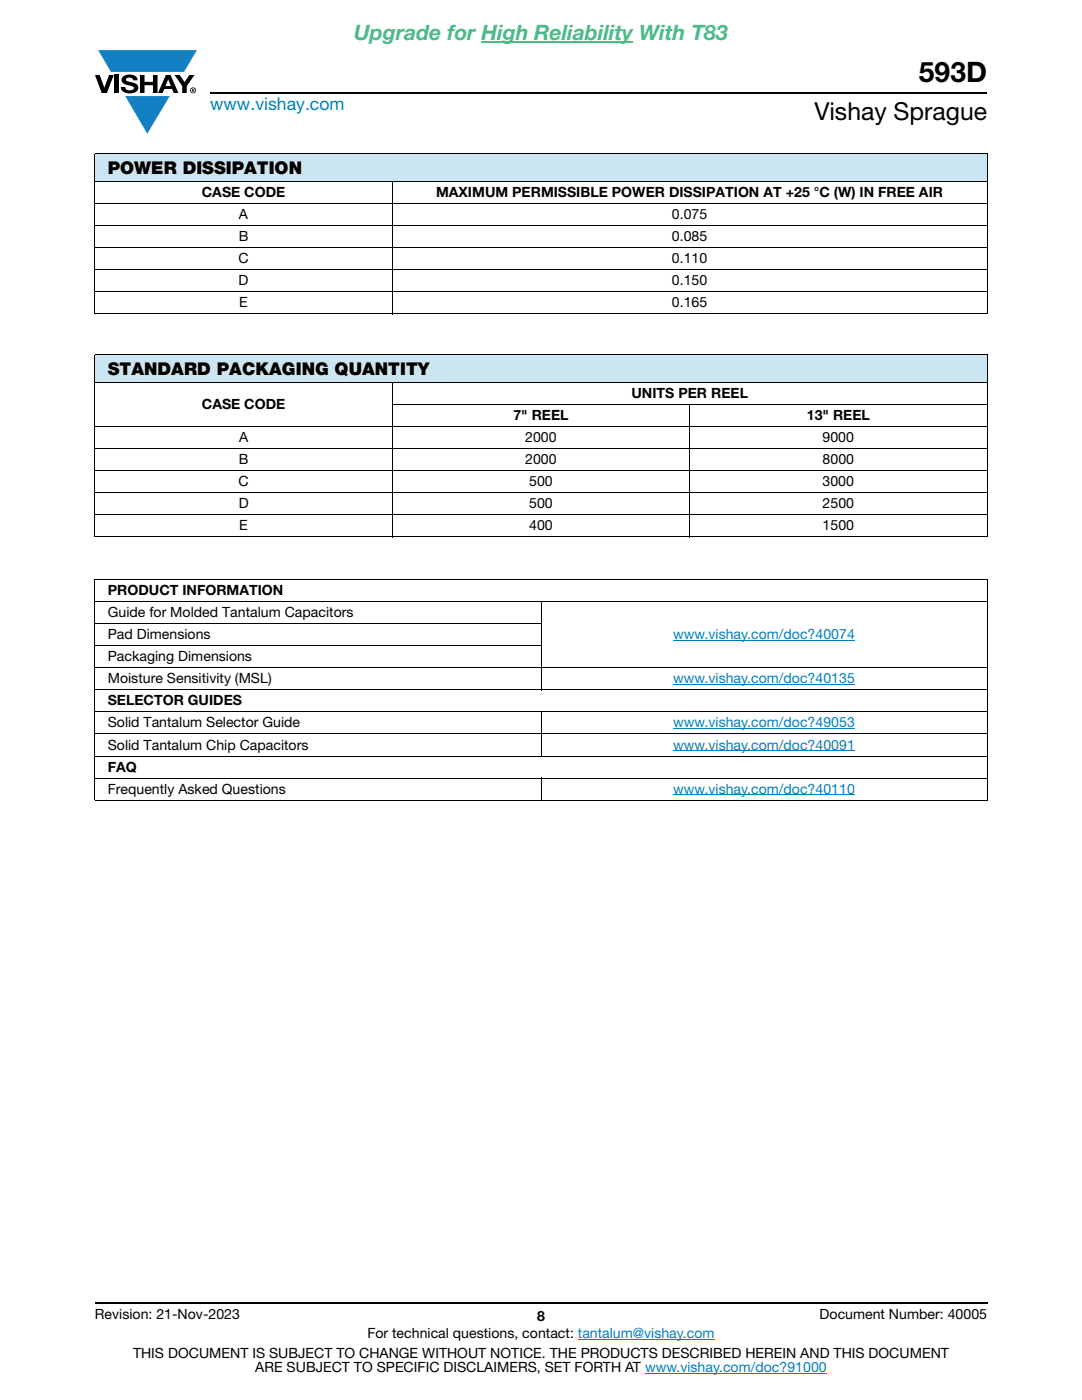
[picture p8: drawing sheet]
<svg xmlns="http://www.w3.org/2000/svg" width="216mm" height="279mm" viewBox="0 0 216 279" stroke-linecap="round" stroke-linejoin="round" font-family="sans-serif">
<defs><g id="words">
<text font-size="5.6" x="183.4" y="16.4">593D</text>
<text font-size="4.9" x="162.5" y="24">Vishay Sprague</text>
<text font-size="4.2" fill="#4cbb84" x="70.7" y="8">Upgrade for High Reliability With T83</text>
<text font-size="3.5" fill="#007ec4" x="42" y="21.9">www.vishay.com</text>
<g font-size="3.5">
<text x="21.5" y="34.8">POWER DISSIPATION</text>
<text x="21.5" y="74.9">STANDARD PACKAGING QUANTITY</text>
</g>
<g font-size="2.8">
<text x="40.3" y="39.3">CASE CODE</text>
<text x="87" y="39.3">MAXIMUM PERMISSIBLE POWER DISSIPATION AT +25 °C (W) IN FREE AIR</text>
<text x="47.7" y="43.7">A</text>
<text x="134.1" y="43.7">0.075</text>
<text x="47.6" y="52.6">C</text>
<text x="47.6" y="48.1">B</text>
<text x="134.1" y="52.6">0.110</text>
<text x="134.1" y="48.1">0.085</text>
<text x="47.6" y="57">D</text>
<text x="134.1" y="57">0.150</text>
<text x="47.8" y="61.4">E</text>
<text x="134.1" y="61.4">0.165</text>
<text x="40.3" y="81.6">CASE CODE</text>
<text x="102.4" y="83.8">7&quot; REEL</text>
<text x="126" y="79.4">UNITS PER REEL</text>
<text x="161" y="83.8">13&quot; REEL</text>
<text x="47.7" y="88.2">A</text>
<text x="104.8" y="88.2">2000</text>
<text x="164.1" y="88.2">9000</text>
<text x="47.6" y="92.6">B</text>
<text x="104.8" y="92.6">2000</text>
<text x="164.1" y="92.6">8000</text>
<text x="47.6" y="97">C</text>
<text x="47.6" y="101.4">D</text>
<text x="105.6" y="97">500</text>
<text x="105.6" y="101.4">500</text>
<text x="164.1" y="97">3000</text>
<text x="164.1" y="101.4">2500</text>
<text x="47.8" y="105.9">E</text>
<text x="105.6" y="105.9">400</text>
<text x="164.1" y="105.9">1500</text>
<text x="21.5" y="118.7">PRODUCT INFORMATION</text>
<text x="21.5" y="123.1">Guide for Molded Tantalum Capacitors</text>
<text x="21.5" y="127.6">Pad Dimensions</text>
<text x="21.5" y="132">Packaging Dimensions</text>
<text x="21.5" y="136.4">Moisture Sensitivity (MSL)</text>
<text x="21.5" y="140.8">SELECTOR GUIDES</text>
<text x="21.5" y="145.2">Solid Tantalum Selector Guide</text>
<text x="21.5" y="149.6">Solid Tantalum Chip Capacitors</text>
<text x="21.5" y="154">FAQ</text>
<text x="21.5" y="158.4">Frequently Asked Questions</text>
<text x="18.9" y="263.3">Revision: 21-Nov-2023</text>
<text x="107.2" y="263.6">8</text>
<text x="163.6" y="263.3">Document Number: 40005</text>
<text x="73.3" y="267.1">For technical questions, contact: tantalum@vishay.com</text>
<text x="26.5" y="271">THIS DOCUMENT IS SUBJECT TO CHANGE WITHOUT NOTICE. THE PRODUCTS DESCRIBED HEREIN AND THIS DOCUMENT</text>
<text x="50.9" y="273.8">ARE SUBJECT TO SPECIFIC DISCLAIMERS, SET FORTH AT www.vishay.com/doc?91000</text>
</g>
<g font-size="2.8" fill="#007ec4">
<text x="134.3" y="127.5">www.vishay.com/doc?40074</text>
<text x="134.3" y="136.4">www.vishay.com/doc?40135</text>
<text x="134.3" y="145.2">www.vishay.com/doc?49053</text>
<text x="134.3" y="149.6">www.vishay.com/doc?40091</text>
<text x="134.3" y="158.4">www.vishay.com/doc?40110</text>
</g>
</g></defs>
<g fill="#147fc3">
<path d="M19.6 10h19.7l-2.6 4.3h-1.1h-13.5z"/>
<path d="M25 19.2h8.9l-4.5 7.5z"/>
</g>
<g fill="#000">
<path d="M18.9 15h1l.9 2.5 1-2.5h.9l-1.4 3.6h-1zM22.9 15h.9v3.6h-.9zM24.6 15.3a2.1 2.1 0 0 1 2.8 .3l.1 .4h-.9a.79 .79 0 0 0-.7-.5 .79 .79 0 0 0-.8 .4l.3 .3 1 .2a1.08 1.08 0 0 1 1.2 1 1.08 1.08 0 0 1-1.1 1.2 1.73 1.73 0 0 1-2.4-1.2h.9a.96 .96 0 0 0 .8 .6 .96 .96 0 0 0 .9-.4 1.31 1.31 0 0 0-1.2-.6 1.03 1.03 0 0 1-1.1-.6 1.03 1.03 0 0 1 .2-1.1zM27.9 15h.9v1.3h1.7v-1.3h.9v3.6h-.9v-1.6h-1.7v1.6h-.9zM34.8 15h1.1l.9 1.4 1-1.4h1l-1.5 2.2v1.4h-.9v-1.4z"/>
<path d="M33.6 15.9l.5 1.3h-1.1zM33.1 15l-1.6 3.6h1l.3-.8h1.5l.3 .8h1l-1.6-3.6z"/>
<path d="M38.4 17.8h.2v.2h-.2zM38.3 17.7v.7h.1v-.3l.4 .3-.2-.3 .2-.2-.1-.2z"/>
<path d="M38.1 18a.46 .46 0 0 1 .9 0 .46 .46 0 0 1-.9 0zM37.9 18a.6 .6 0 0 0 1.2 0 .6 .6 0 0 0-1.2 0z"/>
</g>
<path d="M42 18.6h155M18.9 260h178.1" fill="none" stroke="#000" stroke-width=".36"/>
<path d="M96.1 8.3h30.3" fill="none" stroke="#4cbb84" stroke-width=".21"/>
<path d="M115.3 267.3h27.3M128.7 274h36.3" fill="none" stroke="#007ec4" stroke-width=".2"/>
<g fill="#cce5f3">
<path d="M18.9 30.7h178.1v5.5h-178.1z"/>
<path d="M18.9 70.8h178.1v5.5h-178.1z"/>
</g>
<path d="M134.3 127.8h36.3M134.3 136.6h36.3M134.3 145.4h36.3M134.3 149.8h36.3M134.3 158.6h36.3" fill="none" stroke="#007ec4" stroke-width=".2"/>
<g fill="none" stroke="#000" stroke-width=".2">
<path d="M18.9 30.7h178.1M18.9 36.2h178.1M18.9 30.8v31.8M78.3 36.1v26.7M197 30.8v31.8M18.9 40.6h178.1M18.9 45h178.1M18.9 49.4h178.1M18.9 53.8h178.1M18.9 58.3h178.1M18.9 62.7h178.1M18.9 70.8h178.1"/>
<path d="M18.9 76.3h178.1M18.9 70.9v36.2M78.3 76.2v31M197 70.9v36.2M18.9 85.1h178.1M18.9 89.5h178.1M18.9 93.9h178.1M18.9 98.3h178.1M78.2 80.7h118.8M137.6 80.6v26.6M18.9 102.7h178.1M18.9 107.1h178.1"/>
<path d="M18.9 115.6h178.1M18.9 115.7v43.9M107.9 119.9v17.9M197 115.7v43.9M18.9 120h178.1M18.9 124.4h89.1M18.9 128.8h89.1M18.9 133.2h178.1M18.9 137.7h178.1M18.9 142.1h178.1M18.9 146.5h178.1M18.9 150.9h178.1"/>
<path d="M18.9 155.3h178.1M18.9 159.7h178.1M107.9 142v9M107.9 155.2v4.6"/>
</g>
<use href="#words"/>
</svg>
